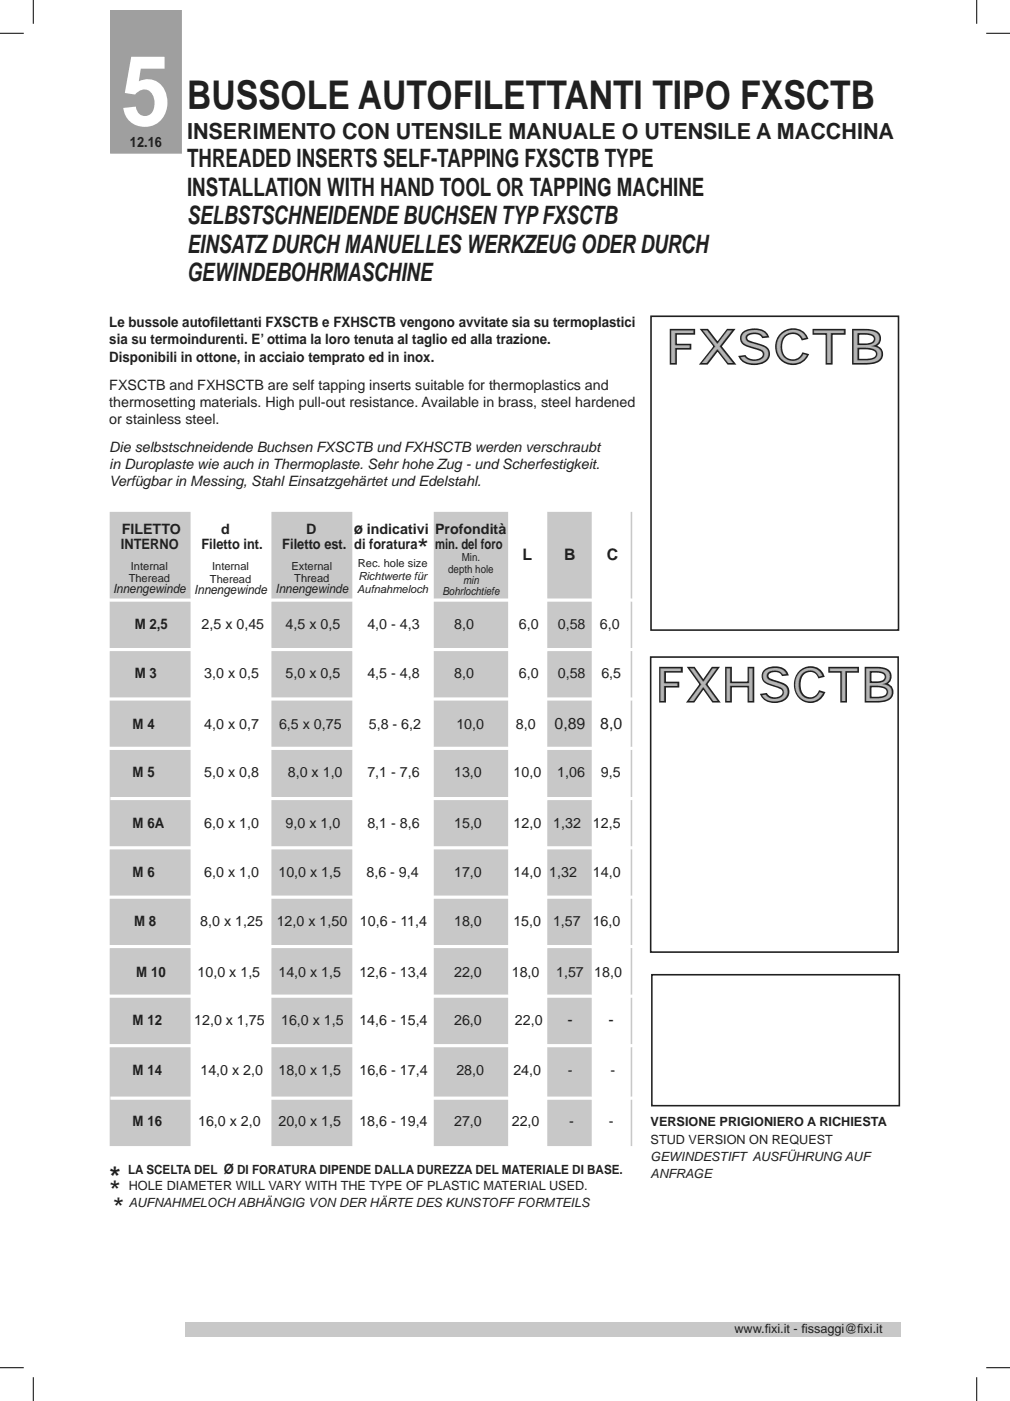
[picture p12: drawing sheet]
<svg xmlns="http://www.w3.org/2000/svg" width="225mm" height="312mm" viewBox="0 0 225 312" stroke-linecap="round" stroke-linejoin="round" font-family="sans-serif">
<defs><g id="words">
<text font-size="21.2" fill="#fff" x="26.9" y="27.8">5</text>
<g font-size="10.2" fill="#231f20">
<text x="148.3" y="80.8">FXSCTB</text>
<text x="146" y="156">FXHSCTB</text>
</g>
<text font-size="8.8" fill="#231f20" x="41.6" y="24.2">BUSSOLE AUTOFILETTANTI TIPO FXSCTB</text>
<g font-size="6.3" fill="#231f20">
<text x="93" y="124.3">*</text>
<text x="24.4" y="264.1">*</text>
<text x="24.4" y="267.3">*</text>
<text x="24.4" y="271.1">*</text>
</g>
<g font-size="5.6" fill="#231f20">
<text x="41.6" y="37.2">THREADED INSERTS SELF-TAPPING FXSCTB TYPE</text>
<text x="41.6" y="43.6">INSTALLATION WITH HAND TOOL OR TAPPING MACHINE</text>
<text x="41.6" y="49.9">SELBSTSCHNEIDENDEBUCHSENTYPFXSCTB</text>
<text x="41.6" y="56.3">EINSATZDURCHMANUELLESWERKZEUG ODERDURCH</text>
<text x="41.6" y="62.6">GEWINDEBOHRMASCHINE</text>
</g>
<text font-size="4.9" fill="#231f20" x="41.6" y="30.9">INSERIMENTO CON UTENSILE MANUALE O UTENSILE A MACCHINA</text>
<g font-size="3.5" fill="#231f20">
<text x="78.8" y="118.9">ø indicativi</text>
<text x="116.3" y="124.6">L</text>
<text x="125.6" y="124.6">B</text>
<text x="135.1" y="124.6">C</text>
<text x="123.5" y="162.3">0,89</text>
<text x="133.6" y="162.3">8,0</text>
<text x="126.3" y="228.2">-</text>
<text x="135.5" y="228.2">-</text>
</g>
<g font-size="3.2" fill="#231f20">
<text x="28.9" y="32.8">12.16</text>
<text x="24.3" y="76.7">sia su termoindurenti. E’ ottima la loro tenuta al taglio ed alla trazione.</text>
<text x="24.3" y="72.8">Le bussole autoflettanti FXSCTB e FXHSCTB vengono avvitate sia su termoplastici</text>
<text x="46.8" y="72.8">i</text>
<text x="24.3" y="80.5">Disponibili in ottone, in acciaio temprato ed in inox.</text>
<text x="24.3" y="86.7">FXSCTB and FXHSCTB are self tapping inserts suitable for thermoplastics and</text>
<text x="24.3" y="90.6">thermosetting materials. High pull-out resistance. Available in brass, steel hardened</text>
<text x="24.3" y="94.4">or stainless steel.</text>
<text x="24.3" y="100.6">Die selbstschneidende Buchsen FXSCTB und FXHSCTB werden verschraubt</text>
<text x="24.3" y="104.5">in Duroplaste wie auch in Thermoplaste. Sehrhohe Zug - und Scherfestigkeit.</text>
<text x="24.3" y="108.3">Verfügbarin Messing, Stahl Einsatzgehärtet und Edelstahl.</text>
<text x="27.1" y="118.9">FILETTO</text>
<text x="49.2" y="118.9">d</text>
<text x="68.1" y="118.9">D</text>
<text x="96.8" y="118.9">Profondità</text>
<text x="26.9" y="122.2">INTERNO</text>
<text x="44.8" y="122.2">Filetto int.</text>
<text x="62.8" y="122.2">Filetto est.</text>
<text x="78.8" y="122.2">di foratura</text>
<text x="96.8" y="122.2">min. del foro</text>
<text x="30" y="140">M 2,5</text>
<text x="44.9" y="140">2,5 x 0,45</text>
<text x="63.6" y="140">4,5 x 0,5</text>
<text x="81.8" y="140">4,0 - 4,3</text>
<text x="101.1" y="140">8,0</text>
<text x="115.5" y="140">6,0</text>
<text x="124.2" y="140">0,58</text>
<text x="133.5" y="140">6,0</text>
<text x="30" y="150.9">M 3</text>
<text x="45.5" y="150.9">3,0 x 0,5</text>
<text x="63.6" y="150.9">5,0 x 0,5</text>
<text x="81.8" y="150.9">4,5 - 4,8</text>
<text x="101.1" y="150.9">8,0</text>
<text x="115.5" y="150.9">6,0</text>
<text x="124.2" y="150.9">0,58</text>
<text x="133.9" y="150.9">6,5</text>
<text x="29.5" y="162.3">M 4</text>
<text x="45.5" y="162.3">4,0 x 0,7</text>
<text x="62.1" y="162.3">6,5 x 0,75</text>
<text x="82.1" y="162.3">5,8 - 6,2</text>
<text x="101.6" y="162.3">10,0</text>
<text x="114.8" y="162.3">8,0</text>
<text x="29.5" y="173">M 5</text>
<text x="45.5" y="173">5,0 x 0,8</text>
<text x="64.1" y="173">8,0 x 1,0</text>
<text x="81.8" y="173">7,1 - 7,6</text>
<text x="101.1" y="173">13,0</text>
<text x="114.3" y="173">10,0</text>
<text x="124" y="173">1,06</text>
<text x="133.7" y="173">9,5</text>
<text x="29.5" y="184.3">M 6A</text>
<text x="45.5" y="184.3">6,0 x 1,0</text>
<text x="63.6" y="184.3">9,0 x 1,0</text>
<text x="81.8" y="184.3">8,1 - 8,6</text>
<text x="101.1" y="184.3">15,0</text>
<text x="114.3" y="184.3">12,0</text>
<text x="123.1" y="184.3">1,32</text>
<text x="132" y="184.3">12,5</text>
<text x="29.5" y="195.3">M 6</text>
<text x="45.5" y="195.3">6,0 x 1,0</text>
<text x="62" y="195.3">10,0 x 1,5</text>
<text x="81.6" y="195.3">8,6 - 9,4</text>
<text x="101.1" y="195.3">17,0</text>
<text x="114.3" y="195.3">14,0</text>
<text x="122.3" y="195.3">1,32</text>
<text x="132" y="195.3">14,0</text>
<text x="29.9" y="206.2">M 8</text>
<text x="44.6" y="206.2">8,0 x 1,25</text>
<text x="61.6" y="206.2">12,0 x 1,50</text>
<text x="80.1" y="206.2">10,6 - 11,4</text>
<text x="101.1" y="206.2">18,0</text>
<text x="114.3" y="206.2">15,0</text>
<text x="123.1" y="206.2">1,57</text>
<text x="131.9" y="206.2">16,0</text>
<text x="30.3" y="217.5">M 10</text>
<text x="44" y="217.5">10,0 x 1,5</text>
<text x="62" y="217.5">14,0 x 1,5</text>
<text x="80" y="217.5">12,6 - 13,4</text>
<text x="101.1" y="217.5">22,0</text>
<text x="113.9" y="217.5">18,0</text>
<text x="123.8" y="217.5">1,57</text>
<text x="132.3" y="217.5">18,0</text>
<text x="29.5" y="228.2">M 12</text>
<text x="43.2" y="228.2">12,0 x 1,75</text>
<text x="62.6" y="228.2">16,0 x 1,5</text>
<text x="80" y="228.2">14,6 - 15,4</text>
<text x="101.1" y="228.2">26,0</text>
<text x="114.6" y="228.2">22,0</text>
<text x="29.5" y="239.3">M 14</text>
<text x="44.6" y="239.3">14,0 x 2,0</text>
<text x="62" y="239.3">18,0 x 1,5</text>
<text x="80" y="239.3">16,6 - 17,4</text>
<text x="101.6" y="239.3">28,0</text>
<text x="114.3" y="239.3">24,0</text>
<text x="126.4" y="239.3">-</text>
<text x="135.9" y="239.3">-</text>
<text x="29.5" y="250.5">M 16</text>
<text x="44.1" y="250.5">16,0 x 2,0</text>
<text x="62" y="250.5">20,0 x 1,5</text>
<text x="80" y="250.5">18,6 - 19,4</text>
<text x="101.1" y="250.5">27,0</text>
<text x="113.9" y="250.5">22,0</text>
<text x="126.7" y="250.5">-</text>
<text x="135.5" y="250.5">-</text>
</g>
<g font-size="2.8" fill="#231f20">
<text x="25.2" y="132.1">Innengewinde</text>
<text x="43.2" y="132.2">Innengewinde</text>
<text x="61.3" y="132.1">Innengewinde</text>
<text x="144.8" y="250.6">VERSIONE PRIGIONIERO A RICHIESTA</text>
<text x="144.8" y="254.5">STUD VERSION ON REQUEST</text>
<text x="28.5" y="261.3">LA SCELTA DEL Ø DI FORATURA DIPENDE DALLA DUREZZA DEL MATERIALE DI BASE.</text>
<text x="144.8" y="258.4">GEWINDESTIFT AUSFÜHRUNG AUF</text>
<text x="144.8" y="262.3">ANFRAGE</text>
<text x="28.6" y="264.8">HOLE DIAMETER WILL VARY WITH THE TYPE OF PLASTIC MATERIAL USED.</text>
<text x="28.6" y="268.6">AUFNAHMELOCHABHÄNGIG VON DER HÄRTE DES KUNSTOFFFORMTEILS</text>
<text x="163.5" y="296.8">www.fxi.it - fssaggi@fxi.it</text>
<text x="170.2" y="296.8">i</text>
<text x="178.4" y="296.8">i</text>
<text x="190.8" y="296.8">i</text>
</g>
<g font-size="2.5" fill="#231f20">
<text x="102.8" y="125">Min.</text>
<text x="28.6" y="129.6">Theread</text>
<text x="29.1" y="126.8">Internal</text>
<text x="46.7" y="129.8">Theread</text>
<text x="47.2" y="127">Internal</text>
<text x="64.9" y="126.8">External</text>
<text x="65.5" y="129.6">Thread</text>
<text x="79.5" y="131.9">Aufnahmeloch</text>
<text x="79.7" y="126.3">Rec. hole size</text>
<text x="79.8" y="129.1">Richtwerte für</text>
<text x="99.8" y="127.4">depth hole</text>
<text x="103.1" y="129.9">min</text>
<text x="98.5" y="132.4">Bohrlochtiefe</text>
</g>
</g></defs>
<path d="M24.7 2.4h15.6v31.6h-15.6z" fill="#9d9fa2"/>
<path d="M40.3 2.4v31.6h-15.6v-31.6" fill="none" stroke="#9d9fa2" stroke-width=".35"/>
<path d="M41.2 294.3h159.3v3.2h-159.3z" fill="#c7c8ca"/>
<path d="M144.9 70.4h55.1v69.8h-55.1zM144.8 146.2h55.1v65.7h-55.1zM145.1 216.9h55.1v29.2h-55.1z" fill="none" stroke="#231f20" stroke-width=".35"/>
<path d="M122 114.1h9.5v140.8h-9.5z" fill="#c7c8ca"/>
<path d="M122 114.1h9.5v140.8h-9.5zM140.6 113.9v141.2" fill="none" stroke="#c7c8ca" stroke-width=".35"/>
<path d="M60.6 114.1h17.6v140.8h-17.6z" fill="#c7c8ca"/>
<path d="M60.6 114.1h17.6v140.8h-17.6z" fill="none" stroke="#c7c8ca" stroke-width=".35"/>
<path d="M96.7 114.1h16.2v140.8h-16.2z" fill="#c7c8ca"/>
<path d="M96.7 114.1h16.2v140.8h-16.2z" fill="none" stroke="#c7c8ca" stroke-width=".35"/>
<path d="M24.6 114.1h17.6v140.8h-17.6z" fill="#c7c8ca"/>
<path d="M24.6 114.1h17.6v140.8h-17.6z" fill="none" stroke="#c7c8ca" stroke-width=".35"/>
<path d="M24.3 133.6h118.1M23.6 155.6h118.8M23.7 144.6h118.7M23.7 166.6h118.7M24.6 177.7h117.8M23.9 188.7h118.5M24.2 199.7h118.2M24.3 210.7h118.1M24.2 221.7h118.2M24.2 232.7h118.2M24.6 244.4h117.8" fill="none" stroke="#fff" stroke-width=".71" stroke-linecap="butt"/>
<path d="M146.2 96.6h24.8v29.7h-24.8z" fill="#fff"/>
<path d="M7.4 0v5.3M217.4 0v5.3M0 7.4h5.3M219.5 7.4h5.3M0 304.4h5.3M7.4 306.5v5.3M217.4 306.5v5.3M219.5 304.4h5.3" fill="none" stroke="#fff" stroke-width=".44"/>
<path d="M7.4 0v5.3M217.4 0v5.3M0 7.4h5.3M219.5 7.4h5.3M0 304.4h5.3M7.4 306.5v5.3M217.4 306.5v5.3M219.5 304.4h5.3" fill="none" stroke="#000" stroke-width=".22"/>
<use href="#words"/>
</svg>
